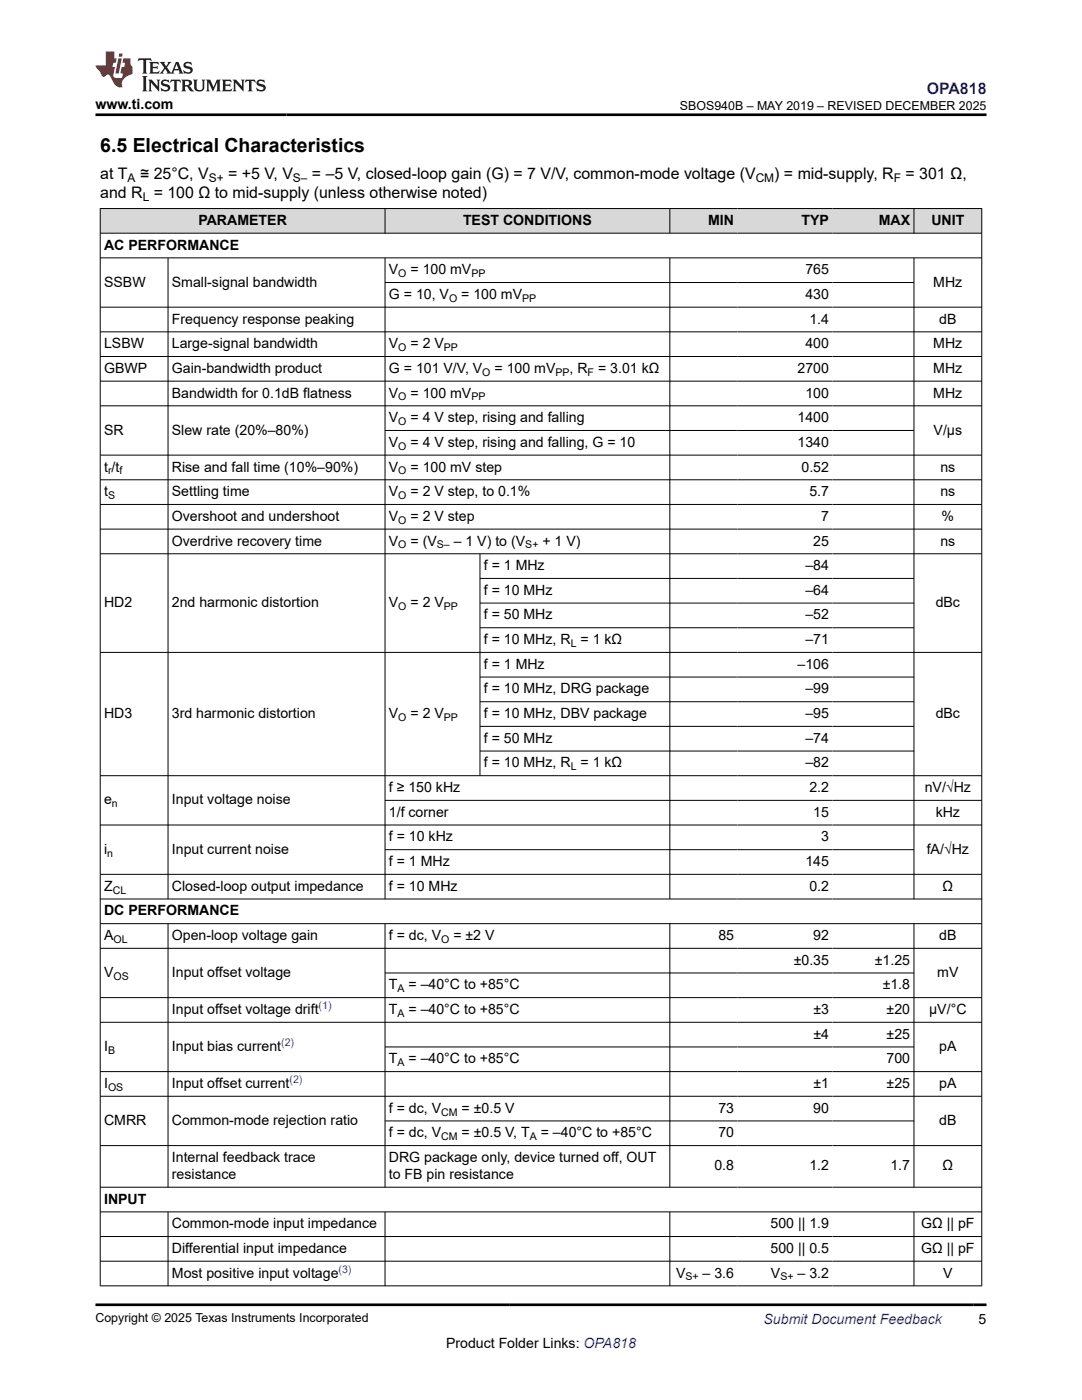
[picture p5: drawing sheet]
<svg xmlns="http://www.w3.org/2000/svg" width="216mm" height="279mm" viewBox="0 0 216 279" stroke-linecap="round" stroke-linejoin="round" font-family="sans-serif">
<defs><g id="words">
<text font-size="3.9" x="20" y="30.3">6.5 Electrical Characteristics</text>
<text font-size="3.2" fill="#00f" x="184.9" y="18.7">OPA818</text>
<g font-size="3.2">
<text x="20" y="35.7">at T</text>
<text x="27.9" y="35.7">≅ 25°C, V</text>
<text x="45.5" y="35.7">= +5 V, V</text>
<text x="62.3" y="35.7">= –5 V, closed-loop gain (G) = 7 V/V, common-mode voltage (V</text>
<text x="154.5" y="35.7">) = mid-supply, R</text>
<text x="180.7" y="35.7">= 301 Ω,</text>
<text x="20" y="39.5">and R = 100 Ω to mid-supply (unless otherwise noted)</text>
</g>
<g font-size="2.8">
<text x="19.1" y="21.8">www.ti.com</text>
<text x="39.6" y="44.9">PARAMETER</text>
<text x="92.4" y="44.9">TEST CONDITIONS</text>
<text x="141.3" y="44.9">MIN</text>
<text x="159.9" y="44.9">TYP</text>
<text x="175.3" y="44.9">MAX</text>
<text x="185.8" y="44.9">UNIT</text>
<text x="20.8" y="49.8">AC PERFORMANCE</text>
<text x="20.8" y="57.2">SSBW</text>
<text x="34.3" y="57.2">Small-signal bandwidth</text>
<text x="77.6" y="54.7">V</text>
<text x="77.6" y="59.7">G = 10, V</text>
<text x="81.9" y="54.7">= 100 mV</text>
<text x="92" y="59.7">= 100 mV</text>
<text x="160.7" y="54.7">765</text>
<text x="160.7" y="59.7">430</text>
<text x="186.2" y="57.2">MHz</text>
<text x="34.3" y="64.6">Frequency response peaking</text>
<text x="161.5" y="64.6">1.4</text>
<text x="187.4" y="64.6">dB</text>
<text x="20.8" y="69.5">LSBW</text>
<text x="34.3" y="69.5">Large-signal bandwidth</text>
<text x="77.6" y="69.5">V</text>
<text x="81.9" y="69.5">= 2 V</text>
<text x="160.7" y="69.5">400</text>
<text x="186.2" y="69.5">MHz</text>
<text x="20.8" y="74.4">GBWP</text>
<text x="34.3" y="74.4">Gain-bandwidth product</text>
<text x="77.6" y="74.4">G = 101 V/V, V</text>
<text x="98.7" y="74.4">= 100 mV</text>
<text x="113.7" y="74.4">, R</text>
<text x="119.3" y="74.4">= 3.01 kΩ</text>
<text x="159.1" y="74.4">2700</text>
<text x="186.2" y="74.4">MHz</text>
<text x="34.3" y="79.3">Bandwidth for 0.1dB flatness</text>
<text x="77.6" y="79.3">V</text>
<text x="81.9" y="79.3">= 100 mV</text>
<text x="160.7" y="79.3">100</text>
<text x="186.2" y="79.3">MHz</text>
<text x="20.8" y="86.7">SR</text>
<text x="34.3" y="86.7">Slew rate (20%–80%)</text>
<text x="77.6" y="84.3">V</text>
<text x="77.6" y="89.2">V</text>
<text x="81.9" y="84.3">= 4 V step, rising and falling</text>
<text x="81.9" y="89.2">= 4 V step, rising and falling, G = 10</text>
<text x="159.1" y="84.3">1400</text>
<text x="159.1" y="89.2">1340</text>
<text x="186.3" y="86.7">V/µs</text>
<text x="20.8" y="94.1">t /t</text>
<text x="34.3" y="94.1">Rise and fall time (10%–90%)</text>
<text x="77.6" y="94.1">V</text>
<text x="81.9" y="94.1">= 100 mV step</text>
<text x="159.9" y="94.1">0.52</text>
<text x="187.6" y="94.1">ns</text>
<text x="20.8" y="99">t</text>
<text x="34.3" y="99">Settling time</text>
<text x="77.6" y="99">V</text>
<text x="81.9" y="99">= 2 V step, to 0.1%</text>
<text x="161.5" y="99">5.7</text>
<text x="187.6" y="99">ns</text>
<text x="34.3" y="103.9">Overshoot and undershoot</text>
<text x="77.6" y="103.9">V</text>
<text x="81.9" y="103.9">= 2 V step</text>
<text x="163.9" y="103.9">7</text>
<text x="187.9" y="103.9">%</text>
<text x="34.3" y="108.9">Overdrive recovery time</text>
<text x="77.6" y="108.9">V</text>
<text x="81.9" y="108.9">= (V</text>
<text x="90.5" y="108.9">– 1 V) to (V</text>
<text x="96.5" y="113.8">f = 1 MHz</text>
<text x="108.2" y="108.9">+ 1 V)</text>
<text x="160.7" y="113.8">–84</text>
<text x="162.3" y="108.9">25</text>
<text x="187.6" y="108.9">ns</text>
<text x="96.5" y="118.7">f = 10 MHz</text>
<text x="160.7" y="118.7">–64</text>
<text x="20.8" y="121.2">HD2</text>
<text x="34.3" y="121.2">2nd harmonic distortion</text>
<text x="77.6" y="121.2">V</text>
<text x="81.9" y="121.2">= 2 V</text>
<text x="96.5" y="123.6">f = 50 MHz</text>
<text x="160.7" y="123.6">–52</text>
<text x="186.7" y="121.2">dBc</text>
<text x="96.5" y="128.6">f = 10 MHz, R = 1 kΩ</text>
<text x="160.7" y="128.6">–71</text>
<text x="96.5" y="133.5">f = 1 MHz</text>
<text x="159.1" y="133.5">–106</text>
<text x="20.8" y="143.3">HD3</text>
<text x="34.3" y="143.3">3rd harmonic distortion</text>
<text x="77.6" y="143.3">V</text>
<text x="81.9" y="143.3">= 2 V</text>
<text x="96.5" y="138.4">f = 10 MHz, DRG package</text>
<text x="96.5" y="143.3">f = 10 MHz, DBV package</text>
<text x="160.7" y="138.4">–99</text>
<text x="160.7" y="143.3">–95</text>
<text x="186.7" y="143.3">dBc</text>
<text x="96.5" y="148.2">f = 50 MHz</text>
<text x="160.7" y="148.2">–74</text>
<text x="96.5" y="153.2">f = 10 MHz, R = 1 kΩ</text>
<text x="160.7" y="153.2">–82</text>
<text x="20.8" y="160.5">e</text>
<text x="34.3" y="160.5">Input voltage noise</text>
<text x="77.6" y="158.1">f ≥ 150 kHz</text>
<text x="161.5" y="158.1">2.2</text>
<text x="184.5" y="158.1">nV/√Hz</text>
<text x="77.6" y="163">1/f corner</text>
<text x="77.6" y="167.9">f = 10 kHz</text>
<text x="162.3" y="163">15</text>
<text x="163.9" y="167.9">3</text>
<text x="186.7" y="163">kHz</text>
<text x="20.8" y="170.4">i</text>
<text x="34.3" y="170.4">Input current noise</text>
<text x="77.6" y="172.8">f = 1 MHz</text>
<text x="160.7" y="172.8">145</text>
<text x="184.9" y="170.4">fA/√Hz</text>
<text x="20.8" y="177.8">Z</text>
<text x="34.3" y="177.8">Closed-loop output impedance</text>
<text x="77.6" y="177.8">f = 10 MHz</text>
<text x="161.5" y="177.8">0.2</text>
<text x="188.1" y="177.8">Ω</text>
<text x="20.8" y="182.7">DC PERFORMANCE</text>
<text x="20.8" y="187.6">A</text>
<text x="34.3" y="187.6">Open-loop voltage gain</text>
<text x="77.6" y="187.6">f = dc, V</text>
<text x="90.5" y="187.6">= ±2 V</text>
<text x="143.3" y="187.6">85</text>
<text x="162.3" y="187.6">92</text>
<text x="187.4" y="187.6">dB</text>
<text x="20.8" y="195">V</text>
<text x="34.3" y="195">Input offset voltage</text>
<text x="77.6" y="197.5">T</text>
<text x="81.5" y="197.5">= –40°C to +85°C</text>
<text x="158.4" y="192.5">±0.35</text>
<text x="174.6" y="192.5">±1.25</text>
<text x="176.1" y="197.5">±1.8</text>
<text x="187" y="195">mV</text>
<text x="34.3" y="202.4">Input offset voltage drift</text>
<text x="77.6" y="202.4">T</text>
<text x="81.5" y="202.4">= –40°C to +85°C</text>
<text x="162.3" y="202.4">±3</text>
<text x="176.9" y="202.4">±20</text>
<text x="185.4" y="202.4">µV/°C</text>
<text x="20.8" y="209.8">I</text>
<text x="34.3" y="209.8">Input bias current</text>
<text x="162.3" y="207.3">±4</text>
<text x="176.9" y="207.3">±25</text>
<text x="187.4" y="209.8">pA</text>
<text x="77.6" y="212.2">T</text>
<text x="81.5" y="212.2">= –40°C to +85°C</text>
<text x="176.9" y="212.2">700</text>
<text x="20.8" y="217.1">I</text>
<text x="34.3" y="217.1">Input offset current</text>
<text x="162.3" y="217.1">±1</text>
<text x="176.9" y="217.1">±25</text>
<text x="187.4" y="217.1">pA</text>
<text x="20.8" y="224.5">CMRR</text>
<text x="34.3" y="224.5">Common-mode rejection ratio</text>
<text x="77.6" y="222.1">f = dc, V</text>
<text x="77.6" y="227">f = dc, V</text>
<text x="92.1" y="222.1">= ±0.5 V</text>
<text x="92.1" y="227">= ±0.5 V, T</text>
<text x="107.9" y="227">= –40°C to +85°C</text>
<text x="143.3" y="222.1">73</text>
<text x="143.3" y="227">70</text>
<text x="162.3" y="222.1">90</text>
<text x="187.4" y="224.5">dB</text>
<text x="34.3" y="231.9">Internal feedback trace</text>
<text x="77.6" y="231.9">DRG package only, device turned off, OUT</text>
<text x="142.6" y="233.6">0.8</text>
<text x="161.5" y="233.6">1.2</text>
<text x="177.7" y="233.6">1.7</text>
<text x="188.1" y="233.6">Ω</text>
<text x="34.3" y="235.3">resistance</text>
<text x="77.6" y="235.3">to FB pin resistance</text>
<text x="20.8" y="240.2">INPUT</text>
<text x="34.3" y="245.1">Common-mode input impedance</text>
<text x="153.8" y="245.1">500 || 1.9</text>
<text x="183.8" y="245.1">GΩ || pF</text>
<text x="34.3" y="250.1">Differential input impedance</text>
<text x="153.8" y="250.1">500 || 0.5</text>
<text x="183.8" y="250.1">GΩ || pF</text>
<text x="34.3" y="255">Most positive input voltage</text>
<text x="134.9" y="255">V</text>
<text x="140.2" y="255">– 3.6</text>
<text x="153.8" y="255">V</text>
<text x="159.2" y="255">– 3.2</text>
<text x="188.2" y="255">V</text>
<text x="89" y="269">Product Folder Links: OPA818</text>
<text x="195.3" y="264.2">5</text>
</g>
<text font-size="2.8" fill="#00f" x="152.4" y="264.2">Submit Document Feedback</text>
<g font-size="2.5">
<text x="135.7" y="21.9">SBOS940B – MAY 2019 – REVISED DECEMBER 2025</text>
<text x="19.1" y="263.9">Copyright © 2025 Texas Instruments Incorporated</text>
</g>
<g font-size="2.4">
<text x="25.5" y="36.3">A</text>
<text x="28.5" y="40.1">L</text>
<text x="41.7" y="36.3">S+</text>
<text x="58.5" y="36.3">S–</text>
<text x="150.8" y="36.3">CM</text>
<text x="178.3" y="36.3">F</text>
</g>
<g font-size="2.1">
<text x="79.5" y="55.3">O</text>
<text x="94.1" y="55.3">PP</text>
<text x="89.6" y="60.2">O</text>
<text x="104.2" y="60.2">PP</text>
<text x="79.5" y="70.1">O</text>
<text x="88.6" y="70.1">PP</text>
<text x="96.2" y="75">O</text>
<text x="110.8" y="75">PP</text>
<text x="117.3" y="75">F</text>
<text x="79.5" y="79.9">O</text>
<text x="94.1" y="79.9">PP</text>
<text x="79.5" y="84.8">O</text>
<text x="79.5" y="89.7">O</text>
<text x="21.6" y="94.7">r</text>
<text x="23.8" y="94.7">f</text>
<text x="79.5" y="94.7">O</text>
<text x="21.6" y="99.6">S</text>
<text x="79.5" y="99.6">O</text>
<text x="79.5" y="104.5">O</text>
<text x="79.5" y="109.4">O</text>
<text x="87.2" y="109.4">S–</text>
<text x="104.8" y="109.4">S+</text>
<text x="79.5" y="121.7">O</text>
<text x="88.6" y="121.7">PP</text>
<text x="113.9" y="129.1">L</text>
<text x="79.5" y="143.9">O</text>
<text x="88.6" y="143.9">PP</text>
<text x="113.9" y="153.7">L</text>
<text x="22.3" y="161.1">n</text>
<text x="21.4" y="170.9">n</text>
<text x="22.5" y="178.3">CL</text>
<text x="22.6" y="188.2">OL</text>
<text x="88" y="188.2">O</text>
<text x="22.6" y="195.6">OS</text>
<text x="79.3" y="198">A</text>
<text x="79.3" y="202.9">A</text>
<text x="21.6" y="210.3">B</text>
<text x="79.3" y="212.8">A</text>
<text x="21.6" y="217.7">OS</text>
<text x="88" y="222.6">CM</text>
<text x="88" y="227.5">CM</text>
<text x="105.7" y="227.5">A</text>
<text x="136.8" y="255.5">S+</text>
<text x="155.7" y="255.5">S+</text>
</g>
<g font-size="2.1" fill="#00f">
<text x="63.6" y="201.4">(1)</text>
<text x="56.1" y="208.8">(2)</text>
<text x="57.8" y="216.2">(2)</text>
<text x="67.6" y="254">(3)</text>
</g>
</g></defs>
<g fill="#d8d8d8">
<path d="M20 41.6h175.9v4.9h-175.9z" fill-rule="evenodd"/>
<path d="M20.1 41.7h56.7v4.8h-56.7z" fill-rule="evenodd"/>
<path d="M76.9 41.7h56.7v4.8h-56.7z" fill-rule="evenodd"/>
<path d="M133.7 41.7h13.5v4.8h-13.5z" fill-rule="evenodd"/>
<path d="M147.2 41.7h18.9v4.8h-18.9z" fill-rule="evenodd"/>
<path d="M166.1 41.7h16.2v4.8h-16.2z" fill-rule="evenodd"/>
<path d="M182.4 41.7h13.4v4.8h-13.4z" fill-rule="evenodd"/>
</g>
<g fill="none" stroke="#000" stroke-width=".2">
<path d="M19.9 41.6h176.1M19.9 46.5h176.1M19.9 51.5h176.1M20 41.6v215.1M33.5 51.5v128M76.8 41.6v5M76.8 51.5v128M76.8 56.4h105.6M133.7 41.6v5M133.7 51.5v128M182.4 41.6v5M182.4 51.5v128"/>
<path d="M195.9 41.6v215.1M19.9 61.3h176.1M19.9 66.2h176.1M19.9 71.1h176.1M19.9 76.1h176.1M19.9 81h176.1M19.9 90.8h176.1M19.9 95.8h176.1M76.8 85.9h105.6M19.9 100.7h176.1M19.9 105.6h176.1M19.9 110.5h176.1"/>
<path d="M95.8 110.5v44.4M95.8 115.4h86.6M19.9 130.2h176.1M95.8 120.4h86.6M95.8 125.3h86.6M95.8 135.1h86.6M19.9 154.8h176.1M76.8 159.7h119.2M95.8 140h86.6M95.8 145h86.6M95.8 149.9h86.6M19.9 174.5h176.1"/>
<path d="M19.9 179.4h176.1M76.8 169.6h105.6M196 164.7h-176.1M19.9 184.3h176.1M19.9 189.3h176.1M19.9 199.1h176.1M33.5 184.3v52.7M76.8 184.3v52.7M76.8 194.2h105.6M133.7 184.3v52.7M182.4 184.3v52.7M19.9 204h176.1"/>
<path d="M19.9 213.9h176.1M19.9 218.8h176.1M76.8 208.9h105.6M19.9 228.6h176.1M19.9 236.9h176.1M76.8 223.7h105.6M19.9 241.9h176.1M19.9 246.8h176.1M19.9 251.7h176.1M19.9 256.6h176.1M33.5 241.9v14.8M76.8 241.9v14.8"/>
<path d="M133.7 241.9v14.8M182.4 241.9v14.8"/>
</g>
<path d="M27.7 11.6l-.2 .6 .5-.2h.6v.1v2.2l-.2 .4h1l-.2-.4v-2.2v-.1h.5l.5 .2-.1-.6zM29.8 12.4l.2 .3v1.6l-.2 .4h1.9l.1-.6a1.08 1.08 0 0 1-1.3 .2v-.7h.6l.4 .2v-.7l-.4 .2h-.6v-.5l.2-.2a1 1 0 0 1 1 .3l-.1-.5zM31.8 12.4l1 1.1-1 1.2h.9l-.2-.2 .4-.8 .5 .8-.2 .2h1.6l-.2-.2 .1-.5h1l.1 .5-.1 .2h.9l-.2-.4-.8-1.9h-.5l-1 2.1-.8-1.1 .9-1h-.8l.2 .2-.5 .6-.3-.6 .1-.2zM35.2 12.8l.4 1h-.8zM36.8 12.5a.65 .65 0 0 0-.2 .7 .65 .65 0 0 0 .6 .5l.7 .1 .1 .3a.79 .79 0 0 1-.7 .4 .79 .79 0 0 1-.7-.5l.1 .7 .2-.1a.93 .93 0 0 0 1.1 0 .93 .93 0 0 0 .4-.9 1.46 1.46 0 0 0-1.2-.6l-.1-.3a1.09 1.09 0 0 1 1.2 .2l-.2-.6-.1 .1-.6-.2zM28.4 15.2l.2 .4v2.2l-.2 .4h1l-.2-.4v-2.2l.2-.4zM29.6 15.9l.2 .4v1.5l-.2 .4h.8l-.3-.4v-1.3l1.7 1.8v-2l.2-.4h-.8l.2 .2 .1 1.1-1.2-1.3zM32.3 16a.65 .65 0 0 0-.2 .8 .65 .65 0 0 0 .7 .4l.6 .2 .1 .2a.79 .79 0 0 1-.7 .4 .79 .79 0 0 1-.7-.5l.1 .7 .2-.1a.93 .93 0 0 0 1.1 .1 .93 .93 0 0 0 .4-1 1.46 1.46 0 0 0-1.2-.5l-.1-.4a1.09 1.09 0 0 1 1.2 .2l-.2-.6-.1 .1-.6-.1zM34.1 15.9l-.1 .6a.63 .63 0 0 1 .7-.3l.1 1.6-.3 .4h1l-.2-.4v-1.6a.66 .66 0 0 1 .8 .3l-.1-.6zM36.2 15.9l.2 .4v1.5l-.2 .4h.9l-.2-.2v-.7h.5l.1 .2a.79 .79 0 0 0 1.2 .6l-1-.9a.61 .61 0 0 0 .6-.6 .61 .61 0 0 0-.5-.7zM36.9 16.2h.2a.47 .47 0 0 1 .5 .1 .47 .47 0 0 1 .1 .5l-.2 .1-.6 .1zM38.5 15.9l.2 .2a2.27 2.27 0 0 0 .4 2 1.04 1.04 0 0 0 1.7-.7v-1.3l.2-.2h-.8l.2 .4v1.1a.6 .6 0 0 1-.6 .6 .6 .6 0 0 1-.6-.6v-1.1l.3-.4zM41.1 15.9l.2 .4v1.5l-.2 .4h.7l-.2-.4v-1.4l.9 1.9 .8-1.9v1.4l-.2 .4h1l-.3-.4v-1.5l.3-.4h-.8l-.7 1.5-.7-1.5zM44.3 15.9l.2 .4v1.5l-.2 .4h1.9l.1-.6a1.09 1.09 0 0 1-1.3 .2v-.7h.6l.4 .2v-.6l-.4 .2h-.6v-.6l.2-.1a1.01 1.01 0 0 1 1 .3l-.1-.6zM46.4 15.9l.3 .4v1.5l-.3 .4h.8l-.2-.4v-1.3l1.6 1.8v-2l.2-.4h-.7l.2 .2v1.1l-1.2-1.3zM49 15.9l-.1 .6a.63 .63 0 0 1 .8-.3v1.6l-.3 .4h1l-.2-.4v-1.6a.66 .66 0 0 1 .8 .3l-.1-.6zM51.4 16a.65 .65 0 0 0-.2 .8 .65 .65 0 0 0 .6 .4l.6 .2 .2 .2a.79 .79 0 0 1-.8 .4 .79 .79 0 0 1-.6-.5l.1 .7 .2-.1a.93 .93 0 0 0 1 .1 .93 .93 0 0 0 .5-1 1.46 1.46 0 0 0-1.3-.5l-.1-.4a1.09 1.09 0 0 1 1.3 .2l-.2-.6-.2 .1-.5-.1z" fill="#231f20"/>
<path d="M21.1 10.3v2.7h-2v.4l.9 1a.95 .95 0 0 0 .9 .9 .59 .59 0 0 1 .6-.4 .59 .59 0 0 1 .5 .3l.4 .8a1.59 1.59 0 0 0 2.1 1.4 1.61 1.61 0 0 1 1-2.3l1-.3-.1-1.5a1.59 1.59 0 0 1-.4-1.7h-1.4l-.2 .9h.5l-.1 .9h-.5l-.2 .9v.3l.4 .1-.2 .9h-.6a.73 .73 0 0 1-1.1-.7l.3-1.5h-.5l.2-.9h.5l.2-.9h-.5v-1.3zM23.6 11.6l-.6 3.1h.7l.6-3.1zM23.8 10.7l-.1 .6h.7l.1-.6z" fill="#ed1c24"/>
<path d="M19.1 22.9h177.8M19.1 260.4h177.8" fill="none" stroke="#000" stroke-width=".53"/>
<use href="#words"/>
</svg>
